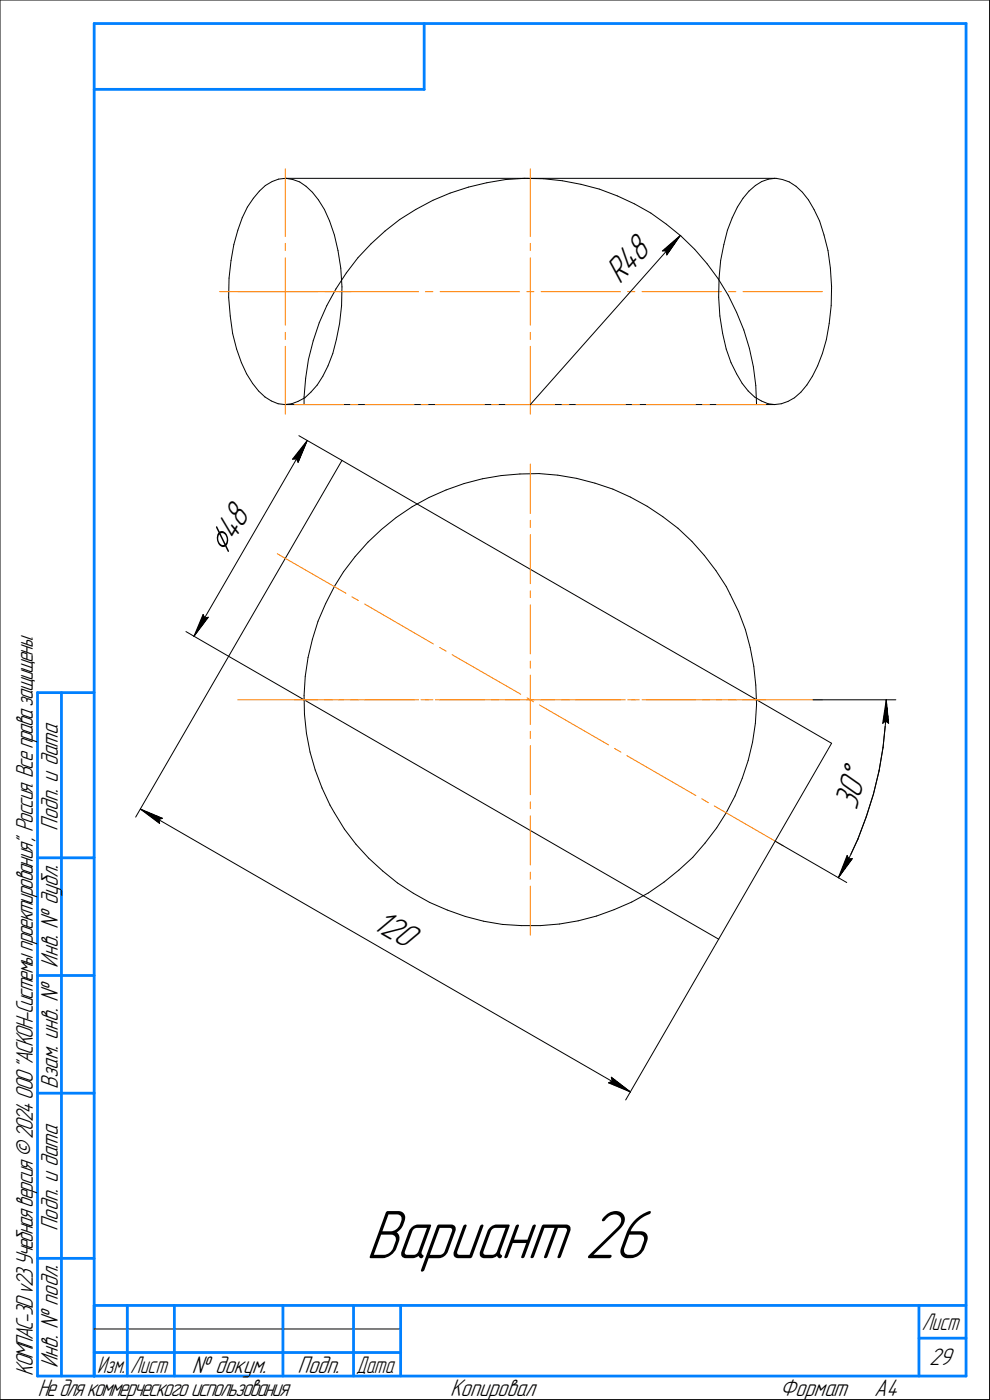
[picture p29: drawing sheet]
<svg xmlns="http://www.w3.org/2000/svg" width="210mm" height="297mm" viewBox="0 0 210 297" stroke-linecap="round" stroke-linejoin="round" font-family="sans-serif">
<defs><g id="words">
<text font-size="15.6" x="77.6" y="267">Вариант 26</text>
<text font-size="8.5" x="48" y="118" transform="rotate(-60 48 118)">⌀48</text>
<g font-size="7.8">
<text x="131.6" y="60.5" transform="rotate(-48 131.6 60.5)">R48</text>
<text x="181.7" y="172.2" transform="rotate(-75 181.7 172.2)">30°</text>
<text x="78.6" y="196.9" transform="rotate(30 78.6 196.9)">120</text>
</g>
<g font-size="5.4">
<text x="12.3" y="176.2" transform="rotate(-90 12.3 176.2)">Подп. и дата</text>
<text x="12.3" y="205.3" transform="rotate(-90 12.3 205.3)">Инв. № дубл.</text>
<text x="12.3" y="231.1" transform="rotate(-90 12.3 231.1)">Взам. инв. №</text>
<text x="12.3" y="261.2" transform="rotate(-90 12.3 261.2)">Подп. и дата</text>
<text x="7" y="292" transform="rotate(-90 7 292)">КОМПАС-3Dv23Учебнаяверсия©2024ООО&quot;АСКОН-Системыпроектирования&quot;, Россия. Всеправазащищены.</text>
<text x="12.3" y="290.3" transform="rotate(-90 12.3 290.3)">Инв. № подл.</text>
<text x="40.7" y="291.3">№ докум.</text>
<text x="63.1" y="291.3">Подп.</text>
<text x="197.1" y="289.8">29</text>
<text x="8" y="296.3">Недлякоммерческогоиспользования</text>
<text x="95.5" y="296.3">Копировал</text>
<text x="165.5" y="296.3">Формат</text>
<text x="185.5" y="296.3">A4</text>
</g>
<g font-size="5.3">
<text x="195.6" y="282.3">Лист</text>
<text x="20.6" y="291.3">Изм.</text>
<text x="27.6" y="291.3">Лист</text>
<text x="75.6" y="291.3">Дата</text>
</g>
</g></defs>
<g fill="none" stroke="#000" stroke-width=".21">
<path d="M0 0v297zM0 0h210zM210 0v297zM56.3 39.4l1.4-.9zM57.7 38.5l1.4-.5zM59.1 38l1.4-.2zM60.5 37.8h103.9zM60.5 37.8h.2zM60.7 37.8l1.4 .3zM62.1 38.1l1.5 .5zM63.6 38.6l1.3 .9zM64.9 39.5l1.4 1.3z"/>
<path d="M99.4 39.7l3.9-.9zM103.3 38.8l4-.7zM107.3 38.1l4-.3zM111.3 37.8l4 .1zM115.3 37.9l4 .5zM119.3 38.4l4 .7zM123.3 39.1l3.9 1zM160.3 39.4l1.3-.9zM161.6 38.5l1.5-.5zM163.1 38l1.3-.2zM164.4 37.8h.3zM164.7 37.8l1.3 .3z"/>
<path d="M166 38.1l1.5 .5zM167.5 38.6l1.4 .9zM168.9 39.5l1.4 1.3zM48.6 59l-.1 4.1zM49 55.3l-.4 3.7zM49.6 51.9l-.6 3.4zM50.5 48.9l-.9 3zM51.4 46.2l-.9 2.7zM52.5 43.9l-1.1 2.3zM53.8 42.1l-1.3 1.8zM55 40.6l1.3-1.2zM55 40.6l-1.2 1.5z"/>
<path d="M66.3 40.8l1.3 1.6zM67.6 42.4l1.2 2zM68.8 44.4l1.1 2.5zM69.9 46.9l1.1 3zM71 49.9l.7 3.3zM71.7 53.2l.6 3.7zM72.3 56.9l.3 4zM73.5 57.9l-2.2 3.4zM75.9 54.7l-2.4 3.2zM78.7 51.7l3-2.7zM78.7 51.7l-2.8 3zM81.7 49l3.1-2.4z"/>
<path d="M84.8 46.6l3.4-2.2zM88.2 44.4l3.7-1.9zM91.9 42.5l3.6-1.5zM95.5 41l3.9-1.3zM127.2 40.1l3.8 1.5zM131 41.6l3.6 1.7zM134.6 43.3l3.5 1.9zM138.1 45.2l3.3 2.4zM140.5 53.3h.8zM140.5 53.3l3.9-3.3zM141.3 53.3l.2 .8zM141.4 47.6l3.1 2.5z"/>
<path d="M144.4 50l-2.9 4.1zM144.4 50l-31.9 35.9zM144.5 50.1l2.9 2.8zM147.4 52.9l2.6 3.1zM150 56l2.4 3.2zM152.4 59.2l2.1 3.5zM152.6 59l-.1 4.1zM152.9 55.3l-.3 3.7zM153.6 51.9l-.7 3.4zM154.3 48.9l-.7 3zM155.4 46.2l-1.1 2.7zM156.5 43.9l-1.1 2.3z"/>
<path d="M157.6 42.1l-1.1 1.8zM158.9 40.6l1.4-1.2zM158.9 40.6l-1.3 1.5zM170.3 40.8l1.2 1.6zM171.5 42.4l1.2 2zM172.7 44.4l1.2 2.5zM173.9 46.9l.9 3zM174.8 49.9l.9 3.3zM175.7 53.2l.5 3.7zM176.2 56.9l.2 4zM48.5 63.1l.4 4zM48.9 67.1l.5 3.7z"/>
<path d="M49.4 70.8l.8 3.3zM50.2 74.1l1 2.9zM51.2 77l1.1 2.3zM52.3 79.3l1.3 2.1zM65.4 76.3l-.5 4zM66.5 72.3l-1.1 4zM67.7 68.5l-1.2 3.8zM68.5 79.8l-1.2 1.9zM69.3 64.9l-1.6 3.6zM69.6 77.6l-1.1 2.2zM70.6 75l-1 2.6zM71.3 61.3l-2 3.6z"/>
<path d="M71.4 72.1l-.8 2.9zM72.1 68.7l-.7 3.4zM72.5 64.9l-.4 3.8zM72.6 60.9l-.1 4zM152.5 63.1l.2 4zM152.7 67.1l.6 3.7zM153.3 70.8l.8 3.3zM154.1 74.1l1 2.9zM154.5 62.7l1.8 3.6zM155.1 77l1.2 2.3zM156.3 66.3l1.5 3.7zM156.3 79.3l1.2 2.1z"/>
<path d="M157.8 70l1.2 3.9zM159 73.9l.9 3.9zM159.9 77.8l.5 4zM172.4 79.8l-1.2 1.9zM173.5 77.6l-1.1 2.2zM174.5 75l-1 2.6zM175.3 72.1l-.8 2.9zM175.9 68.7l-.6 3.4zM176.4 64.9l-.5 3.8zM176.4 60.9v4zM53.6 81.4l1.3 1.6zM54.9 83l1.3 1.2z"/>
<path d="M56.2 84.2l1.4 .9zM57.6 85.1l1.4 .6zM59 85.7l1.5 .2zM60.5 85.9l1.4-.2zM60.5 85.9h103.9zM61.9 85.7l1.3-.5zM62.1 97.5l.8-.1zM62.9 97.4l.3 .7zM63.2 85.2l1.5-.8zM63.4 92.5l9.2 5.2zM64.5 84.2v1.7zM64.7 84.4l1.3-1.2z"/>
<path d="M64.9 80.3l-.4 3.9zM65.2 93.5l-2 4.6zM65.2 93.5l-3.1 4zM65.2 93.5l-24.1 41.5zM67.3 81.7l-1.3 1.5zM72.6 97.7l15.9 9.2zM72.6 97.7l-24.1 41.6zM157.5 81.4l1.2 1.6zM158.7 83l1.4 1.2zM160.1 84.2l1.4 .9zM160.4 81.8l.1 4.1zM161.5 85.1l1.5 .6z"/>
<path d="M163 85.7l1.3 .2zM164.3 85.9l1.5-.2zM165.8 85.7l1.4-.5zM167.2 85.2l1.4-.8zM168.6 84.4l1.3-1.2zM171.2 81.7l-1.3 1.5zM75.4 118.1l-2.5 3.2zM78.1 115.1l2.8-2.7zM78.1 115.1l-2.7 3zM80.9 112.4l3.2-2.6zM84.1 109.8l3.4-2.3zM87.5 107.5l3.5-1.9z"/>
<path d="M88.5 106.9l72 41.6zM91 105.6l3.7-1.6zM94.7 104l3.8-1.4zM98.5 102.6l3.9-1zM102.4 101.6l3.9-.7zM106.3 100.9l4-.3zM110.3 100.6l4.1-.1zM114.4 100.5l4 .3zM118.4 100.8l3.9 .7zM122.3 101.5l3.9 1zM126.2 102.5l3.8 1.3zM130 103.8l3.8 1.7z"/>
<path d="M133.8 105.5l3.5 1.9zM137.3 107.4l3.3 2.2zM140.6 109.6l3.2 2.5zM143.8 112.1l3 2.8zM146.8 114.9l2.6 3zM149.4 117.9l2.5 3.2zM39.5 134l9 5.3zM43.1 130.4l-2 4.6zM43.1 130.4l.3 .7zM43.4 131.1l.8-.1zM44.2 131l-3.1 4zM48.5 139.3l16 9.2z"/>
<path d="M48.5 139.3l-19.7 34.1zM65.4 139.5l-.6 4zM66.3 135.6l-.9 3.9zM67.5 131.8l-1.2 3.8zM69.1 128.1l-1.6 3.7zM71 124.5l-1.9 3.6zM72.9 121.3l-1.9 3.2zM151.9 121.1l2.2 3.4zM154.1 124.5l.8 1.7zM154.9 126.2l1.8 3.6zM156.7 129.8l1.5 3.8zM158.2 133.6l1 3.8z"/>
<path d="M159.2 137.4l.7 4zM64.5 148.5l72 41.6zM64.5 147.6l.1 4zM64.6 151.6l.4 4zM64.8 143.5l-.3 4.1zM65 155.6l.8 4zM65.8 159.6l1.1 3.8zM159.7 157.5l-1 3.9zM159.9 141.4l.5 4zM160.3 153.5l-.6 4zM160.4 145.4l.1 4zM160.5 148.5l15.9 9.2z"/>
<path d="M160.5 149.4l-.2 4.1zM172.5 148.5h17.6zM176.4 157.7l-23.9 41.6zM187.3 153.5l.6-.5zM187.4 158.6l-.9 5zM187.9 153.6l-.5 5zM187.9 153l.7 .5zM188 148.5l-.1 5.1zM188 148.5l.6 5zM188 148.5l-.7 5zM29.8 171.7l4.7 2zM29.8 171.7l4.1 3.1z"/>
<path d="M29.8 171.7l104 60zM33.7 173.9l.8-.2zM33.7 173.9l.2 .9zM66.9 163.4l1.4 3.8zM68.3 167.2l1.7 3.7zM70 170.9l1 1.6zM71 172.5l2.1 3.4zM73.1 175.9l2.4 3.3zM75.5 179.2l2.7 2.9zM149.6 178.9l-2.6 3zM152.1 175.7l-2.5 3.2zM154.1 172.5l-2 3.2z"/>
<path d="M156 168.9l-1.9 3.6zM157.5 165.2l-1.5 3.7zM158.7 161.4l-1.2 3.8zM164.4 178.5l15.3 8.8zM182 178.1l-2.1 4.5zM183.8 173.3l-1.8 4.8zM185.3 168.5l-1.5 4.8zM186.5 163.6l-1.2 4.9zM78.2 182.1l3 2.7zM81.2 184.8l3.1 2.6zM84.3 187.4l3.4 2.2zM87.7 189.6l3.5 1.9z"/>
<path d="M91.2 191.5l3.7 1.6zM94.9 193.1l3.8 1.4zM98.7 194.5l3.9 1zM102.6 195.5l4 .7zM106.6 196.2l4.1 .2zM110.7 196.4h3.9zM114.6 196.4l4.1-.3zM118.7 196.1l4-.7zM122.7 195.4l3.9-1zM126.6 194.4l3.7-1.4zM130.3 193l3.7-1.6zM134 191.4l3.6-1.9z"/>
<path d="M136.5 190.1l16 9.2zM137.6 189.5l3.3-2.3zM140.9 187.2l3.1-2.5zM144 184.7l3-2.8zM152.5 199.3l-19.7 34.1zM179.7 181.5l-1.8 4.8zM179.7 181.5l.4 .8zM179.9 182.6l-2 3.7zM180.1 182.3l.7-.1zM180.8 182.2l-2.9 4.1zM129.1 229.8l4.7 1.9zM129.1 229.8l.8-.4z"/>
<path d="M129.7 228.6l.2 .8zM129.7 228.6l4.1 3.1zM0 297h210zM20 282h65z"/>
</g>
<g fill="none" stroke="#ff8000" stroke-width=".21">
<path d="M60.5 35.8v14.4zM112.5 35.8v14.4zM60.5 51.6v1.6zM60.5 54.7v7.2zM112.5 51.6v1.6zM112.5 54.7v7.2zM46.6 61.9h13.9zM50.5 61.9h16.9zM60.5 73.5v14.4zM60.5 70.5v1.6zM60.5 61.9v7.1zM60.5 61.9h14z"/>
<path d="M68.8 61.9h1.6zM72 61.9h16.8zM90.3 61.9h1.6zM93.4 61.9h16.8zM111.8 61.9h1.5zM112.5 73.5v14.4zM112.5 70.5v1.6zM112.5 61.9v7.1zM114.8 61.9h16.9zM133.2 61.9h1.5zM136.2 61.9h16.9zM154.6 61.9h1.5z"/>
<path d="M157.6 61.9h16.9zM62.5 85.9h10.4zM74.4 85.9h1.5zM77.5 85.9h10.4zM89.3 85.9h1.5zM92.4 85.9h10.4zM104.3 85.9h1.4zM107.3 85.9h5.2zM112.5 98.5v10.5zM112.5 85.9h5.2zM119.2 85.9h1.5zM122.2 85.9h10.5z"/>
<path d="M134.1 85.9h1.5zM137.2 85.9h10.4zM149.1 85.9h1.4zM152.1 85.9h10.4zM58.8 117.5l14.6 8.4zM112.5 110.4v1.5zM112.5 113.5v10.4zM74.7 126.7l1.3 .7zM77.4 128.2l14.5 8.5zM93.3 137.4l1.4 .8zM95.9 138.9l14.6 8.4zM112.5 125.4v1.4z"/>
<path d="M112.5 128.4v10.4zM50.5 148.5h16.9zM62.5 148.5h10.4zM68.8 148.5h1.6zM72 148.5h16.8zM74.4 148.5h1.5zM77.5 148.5h10.4zM89.3 148.5h1.5zM90.3 148.5h1.6zM92.4 148.5h10.4zM93.4 148.5h16.8zM104.3 148.5h1.4z"/>
<path d="M107.3 148.5h5.2zM111.8 148.5h1.5zM111.8 148.1l1.4 .8zM112.5 158.2v10.5zM112.5 155.2v1.5zM112.5 148.5v5.3zM112.5 140.3v1.5zM112.5 143.3v5.2zM112.5 148.5h5.2zM114.5 149.6l14.6 8.5zM114.8 148.5h16.9zM119.2 148.5h1.5z"/>
<path d="M122.2 148.5h10.5zM130.4 158.8l1.3 .8zM133.2 148.5h1.5zM134.1 148.5h1.5zM136.2 148.5h16.9zM137.2 148.5h10.4zM149.1 148.5h1.4zM152.1 148.5h10.4zM154.6 148.5h1.5zM157.6 148.5h16.9zM112.5 173.1v10.5zM112.5 170.2v1.4z"/>
<path d="M133 160.4l14.7 8.4zM148.9 169.5l1.4 .8zM151.6 171l14.6 8.5zM112.5 188v10.5zM112.5 185.1v1.5z"/>
</g>
<g fill="#fff" stroke="#fff" stroke-width=".21">
<path d="M48.9 105.2h.2zM48.9 105.2h.4zM48.9 105.3h.5zM48.8 105.4h.7zM48.8 105.5h.9zM48.7 105.6h1.2zM48.6 105.7h1.4zM48.6 105.7h1.5zM48.5 105.8h1.8zM48.5 105.9h2zM48.4 106h2.1zM48.4 106.1h2.3zM48.3 106.2h2.6zM48.3 106.3h2.8zM48.3 106.3h2.8zM48.2 106.4h3.1zM48.2 106.5h3.3zM48.1 106.6h3.5zM48 106.7h3.7zM48 106.8h3.9zM47.9 106.8h4.2zM47.9 106.9h4.3zM47.8 107h4.5zM47.8 107.1h4.7zM47.8 107.2h4.9zM47.7 107.3h5zM47.7 107.4h5.2zM47.6 107.4h5.5zM47.6 107.5h5.6zM47.5 107.6h5.8zM47.5 107.7h6zM47.4 107.8h6.3zM47.3 107.9h6.5zM47.3 107.9h6.6zM47.2 108h6.9zM47.2 108.1h7zM47.2 108.2h7.2zM47.1 108.3h7.4zM47.1 108.4h7.6zM47 108.5h7.8zM47 108.5h7.9zM46.9 108.6h8.2zM46.9 108.7h8.3zM46.8 108.8h8.4zM46.7 108.9h8.4zM46.7 109h8.4zM46.7 109.1h8.3zM46.7 109.1h8.3zM46.6 109.2h8.3zM46.6 109.3h8.3zM46.5 109.4h8.4zM46.4 109.5h8.4zM46.4 109.6h8.4zM46.3 109.6h8.4zM46.3 109.7h8.4zM46.2 109.8h8.4zM46.1 109.9h8.4zM46.1 110h8.4zM46.1 110.1h8.3zM46.1 110.2h8.3zM46 110.2h8.4zM46 110.3h8.3zM45.9 110.4h8.4zM45.8 110.5h8.4zM45.8 110.6h8.4zM45.7 110.7h8.4zM45.7 110.7h8.4zM45.6 110.8h8.4zM45.6 110.9h8.3zM45.6 111h8.3zM45.5 111.1h8.3zM45.5 111.2h8.3zM45.4 111.3h8.4zM45.4 111.3h8.4zM45.3 111.4h8.4zM45.2 111.5h8.4zM45.2 111.6h8.4zM45.1 111.7h8.4zM45.1 111.8h8.4zM45 111.8h8.4zM45 111.9h8.3zM45 112h8.3zM44.9 112.1h8.4zM44.9 112.2h8.4zM44.8 112.3h8.4zM44.8 112.4h8.4zM44.7 112.4h8.4zM44.6 112.5h8.4zM44.6 112.6h8.4zM44.5 112.7h8.4zM44.5 112.8h8.4zM44.4 112.9h8.4zM44.4 112.9h8.4zM44.4 113h8.3zM44.3 113.1h8.4zM44.3 113.2h8.4zM44.2 113.3h8.4zM44.2 113.4h8.4zM44.1 113.5h8.4zM44.1 113.5h8.3zM44 113.6h8.4zM43.9 113.7h8.4zM43.9 113.8h8.4zM43.9 113.9h8.3zM43.9 114h8.3zM43.8 114h8.4zM43.7 114.1h8.4zM43.7 114.2h8.4zM43.6 114.3h8.4zM43.6 114.4h8.4zM43.5 114.5h8.4zM43.5 114.6h8.3zM43.4 114.6h8.4zM43.3 114.7h8.4zM43.3 114.8h8.4zM43.3 114.9h8.3zM43.3 115h8.3zM43.2 115.1h8.4zM43.1 115.1h8.4zM43.3 115.2h8.2zM43.4 115.3h8zM43.6 115.4h7.8zM43.7 115.5h7.6zM43.9 115.6h7.4zM44 115.7h7.2zM44.2 115.7h6.9zM44.3 115.8h6.8zM44.4 115.9h6.7zM44.6 116h6.5zM44.7 116.1h6.3zM44.9 116.2h6zM45 116.2h5.9zM45.2 116.3h5.6zM45.3 116.4h5.5zM45.5 116.5h5.2zM45.6 116.6h5.1zM45.7 116.7h4.9zM45.9 116.8h4.6zM46.1 116.8h4.4zM46.2 116.9h4.3zM46.3 117h4.2zM46.5 117.1h3.9zM46.7 117.2h3.7zM46.8 117.3h3.5zM46.9 117.3h3.3zM47.1 117.4h3.1zM47.2 117.5h2.9zM47.3 117.6h2.8zM47.5 117.7h2.5zM47.7 117.8h2.3zM47.8 117.9h2.2zM47.9 117.9h2zM48.1 118h1.8zM48.3 118.1h1.5zM48.3 118.2h1.5zM48.5 118.3h1.2zM48.7 118.4h.9zM48.9 118.4h.7zM48.9 118.5h.6zM49.1 118.6h.4zM49.3 118.7h.1z"/>
<path d="M65 93.6h.2zM64.9 93.7h.3zM64.8 93.8h.4zM64.7 93.9h.5zM64.5 94h.7zM64.4 94.1h.8zM64.3 94.1h.8zM64.2 94.2h.9zM64.1 94.3h1zM64 94.4h1.1zM63.8 94.5h1.3zM63.8 94.6h1.3zM63.6 94.7h1.5zM63.6 94.7h1.4zM63.5 94.8h1.5zM63.4 94.9h1.6zM63.3 95h1.7zM63.3 95.1h1.7zM63.2 95.2h1.8zM63.2 95.2h1.8zM63.1 95.3h1.8zM63.1 95.4h1.8zM63 95.5h1.9zM62.9 95.6h2zM62.8 95.7h2.1zM62.7 95.8h2.1zM62.7 95.8h2.1zM62.7 95.9h2.1zM62.6 96h2.1zM62.5 96.1h2.2zM62.5 96.2h2.1zM62.4 96.3h2.2zM62.3 96.4h2.3zM62.2 96.4h2.3zM62.2 96.5h2.3zM62.1 96.6h2.3zM62.1 96.7h2.3zM62 96.8h2.3zM61.9 96.9h2.4zM61.9 96.9h2.4zM61.8 97h2.5zM61.7 97.1h2.6zM61.6 97.2h2.6zM61.6 97.3h2.6zM61.6 97.4h2.6zM61.5 97.5h2.6zM61.4 97.5h2.7zM61.3 97.6h2.7zM61.5 97.7h2.5zM61.6 97.8h2.3zM61.8 97.9h2.1zM62 98h1.9zM62.1 98h1.7zM62.3 98.1h1.5zM62.4 98.2h1.4zM62.6 98.3h1.2zM62.7 98.4h1.1zM62.9 98.5h.8zM63.1 98.6h.6zM63.2 98.6h.4zM63.4 98.7h.2z"/>
<path d="M42.8 129.7h.2zM42.8 129.8h.4zM42.8 129.9h.5zM42.8 130h.7zM42.7 130h1zM42.7 130.1h1.2zM42.7 130.2h1.2zM42.6 130.3h1.5zM42.6 130.4h1.6zM42.5 130.5h1.9zM42.5 130.6h1.9zM42.5 130.6h2.1zM42.4 130.7h2.3zM42.4 130.8h2.5zM42.3 130.9h2.7zM42.3 131h2.7zM42.2 131.1h2.7zM42.2 131.1h2.6zM42.2 131.2h2.5zM42.2 131.3h2.5zM42.2 131.4h2.4zM42.1 131.5h2.4zM42.1 131.6h2.3zM42.1 131.7h2.3zM42 131.7h2.4zM42 131.8h2.3zM41.9 131.9h2.3zM41.9 132h2.2zM41.8 132.1h2.3zM41.8 132.2h2.2zM41.8 132.2h2.1zM41.7 132.3h2.2zM41.7 132.4h2.2zM41.7 132.5h2.1zM41.7 132.6h2zM41.7 132.7h1.9zM41.6 132.8h2zM41.6 132.8h1.9zM41.5 132.9h1.9zM41.5 133h1.8zM41.4 133.1h1.9zM41.4 133.2h1.9zM41.4 133.3h1.8zM41.4 133.3h1.7zM41.4 133.4h1.6zM41.4 133.5h1.6zM41.4 133.6h1.5zM41.4 133.7h1.4zM41.3 133.8h1.5zM41.3 133.9h1.4zM41.3 133.9h1.3zM41.3 134h1.2zM41.3 134.1h1.1zM41.3 134.2h.9zM41.3 134.3h.9zM41.3 134.4h.8zM41.2 134.5h.7zM41.2 134.5h.6zM41.2 134.6h.5zM41.2 134.7h.5zM41.2 134.8h.3zM41.2 134.9h.2z"/>
<path d="M144.2 50h.2zM144 50.1h.4zM143.8 50.2h.5zM143.7 50.3h.6zM143.5 50.4h.8zM143.3 50.5h.9zM143.2 50.5h1zM143 50.6h1.1zM142.8 50.7h1.3zM142.6 50.8h1.5zM142.5 50.9h1.5zM142.4 51h1.6zM142.3 51.1h1.7zM142.2 51.1h1.7zM142.2 51.2h1.7zM142.1 51.3h1.7zM142 51.4h1.8zM141.8 51.5h2zM141.7 51.6h2.1zM141.6 51.6h2.2zM141.6 51.7h2.1zM141.5 51.8h2.2zM141.4 51.9h2.2zM141.3 52h2.3zM141.1 52.1h2.4zM141.1 52.2h2.3zM141 52.2h2.4zM140.9 52.3h2.4zM140.8 52.4h2.5zM140.7 52.5h2.6zM140.6 52.6h2.6zM140.5 52.7h2.6zM140.4 52.7h2.7zM140.3 52.8h2.7zM140.2 52.9h2.7zM140.1 53h2.8zM140 53.1h2.8zM140 53.2h2.7zM139.8 53.3h2.9zM140 53.3h2.7zM140 53.4h2.7zM140.1 53.5h2.5zM140.2 53.6h2.3zM140.4 53.7h2.1zM140.5 53.8h1.9zM140.5 53.8h1.8zM140.6 53.9h1.7zM140.7 54h1.5zM140.9 54.1h1.3zM141 54.2h1.2zM141.1 54.3h1zM141.1 54.4h.9zM141.2 54.4h.8zM141.3 54.5h.6zM141.4 54.6h.4zM141.5 54.7h.3zM141.6 54.8h.1z"/>
<path d="M135 48.3h.1zM134.9 48.4h.3zM134.8 48.5h.5zM134.7 48.6h.7zM134.6 48.7h.9zM134.5 48.8h1.1zM134.5 48.9h1.1zM134.4 48.9h1.3zM134.3 49h1.6zM134.3 49.1h1.7zM134.2 49.2h1.9zM134.1 49.3h2zM134 49.4h2.2zM133.9 49.4h2.4zM133.9 49.5h2.5zM133.8 49.6h2.7zM133.7 49.7h3zM133.6 49.8h3.1zM133.6 49.9h3.2zM133.5 50h3.4zM133.4 50h3.6zM133.3 50.1h3.8zM133.3 50.2h3.9zM133.2 50.3h4zM133.1 50.4h4.3zM133 50.5h4.5zM132.9 50.5h4.7zM132.9 50.6h4.8zM132.8 50.7h5zM132.8 50.8h5zM132.7 50.9h5.2zM132.6 51h5.4zM132.5 51.1h5.7zM132.4 51.1h5.9zM132.3 51.2h6zM132.2 51.3h6.2zM132.2 51.4h6.3zM132.2 51.5h6.4zM132.1 51.6h6.6zM132 51.6h6.8zM131.9 51.7h7zM131.8 51.8h7.2zM131.7 51.9h7.4zM131.7 52h7.5zM131.6 52.1h7.7zM131.6 52.2h7.8zM131.5 52.2h7.9zM131.4 52.3h8.1zM131.3 52.4h8.4zM131.2 52.5h8.6zM131.1 52.6h8.8zM131.1 52.7h8.9zM131 52.7h9zM130.9 52.8h9.2zM130.9 52.9h9.3zM130.8 53h9.5zM130.7 53.1h9.6zM130.6 53.2h9.6zM130.6 53.3h9.5zM130.5 53.3h9.5zM130.4 53.4h9.6zM130.3 53.5h9.6zM130.2 53.6h9.6zM130.2 53.7h9.5zM130.1 53.8h9.5zM130 53.8h9.6zM130 53.9h9.5zM129.9 54h9.5zM129.8 54.1h9.6zM129.7 54.2h9.6zM129.6 54.3h9.6zM129.5 54.4h9.6zM129.5 54.4h9.5zM129.5 54.5h9.4zM129.4 54.6h9.5zM129.3 54.7h9.6zM129.2 54.8h9.6zM129.1 54.9h9.6zM129 54.9h9.6zM128.9 55h9.6zM128.9 55.1h9.5zM128.9 55.2h9.4zM128.8 55.3h9.5zM128.7 55.4h9.6zM128.6 55.5h9.6zM128.5 55.5h9.6zM128.4 55.6h9.6zM128.4 55.7h9.5zM128.3 55.8h9.5zM128.2 55.9h9.6zM128.2 56h9.5zM128.1 56h9.5zM128 56.1h9.6zM127.9 56.2h9.6zM127.8 56.3h9.6zM127.8 56.4h9.5zM127.7 56.5h9.5zM127.6 56.6h9.6zM127.5 56.6h9.6zM127.4 56.7h9.6zM127.6 56.8h9.3zM127.7 56.9h9.2zM127.8 57h9zM127.8 57.1h8.9zM127.9 57.1h8.8zM128 57.2h8.6zM128.1 57.3h8.4zM128.2 57.4h8.2zM128.4 57.5h7.9zM128.4 57.6h7.8zM128.5 57.7h7.7zM128.6 57.7h7.5zM128.7 57.8h7.4zM128.8 57.9h7.2zM128.9 58h7zM128.9 58.1h6.9zM129.1 58.2h6.6zM129.2 58.3h6.4zM129.3 58.3h6.3zM129.4 58.4h6.2zM129.5 58.5h6zM129.5 58.6h5.9zM129.6 58.7h5.7zM129.7 58.8h5.5zM129.9 58.8h5.2zM130 58.9h5zM130 59h5zM130.1 59.1h4.8zM130.2 59.2h4.7zM130.3 59.3h4.5zM130.4 59.4h4.3zM130.5 59.4h4.1zM130.6 59.5h3.9zM130.7 59.6h3.8zM130.8 59.7h3.6zM130.9 59.8h3.4zM131 59.9h3.2zM131.1 59.9h3.1zM131.1 60h3zM131.2 60.1h2.8zM131.4 60.2h2.5zM131.5 60.3h2.4zM131.6 60.4h2.2zM131.7 60.5h2zM131.7 60.5h1.9zM131.8 60.6h1.7zM131.9 60.7h1.6zM132 60.8h1.4zM132.2 60.9h1.1zM132.2 61h1.1zM132.3 61h.9zM132.4 61.1h.7zM132.5 61.2h.5zM132.6 61.3h.3zM132.7 61.4h.1z"/>
<path d="M77.6 255.8h62.7zM77.6 255.9h62.7zM77.6 255.9h62.7zM77.6 256h62.7zM77.6 256.1h62.7zM77.6 256.2h62.7zM77.6 256.3h62.7zM77.6 256.4h62.7zM77.6 256.5h62.7zM77.6 256.5h62.7zM77.6 256.6h62.7zM77.6 256.7h62.7zM77.6 256.8h62.7zM77.6 256.9h62.7zM77.6 257h62.7zM77.6 257h62.7zM77.6 257.1h62.7zM77.6 257.2h62.7zM77.6 257.3h62.7zM77.6 257.4h62.7zM77.6 257.5h62.7zM77.6 257.6h62.7zM77.6 257.6h62.7zM77.6 257.7h62.7zM77.6 257.8h62.7zM77.6 257.9h62.7zM77.6 258h62.7zM77.6 258.1h62.7zM77.6 258.1h62.7zM77.6 258.2h62.7zM77.6 258.3h62.7zM77.6 258.4h62.7zM77.6 258.5h62.7zM77.6 258.6h62.7zM77.6 258.7h62.7zM77.6 258.7h62.7zM77.6 258.8h62.7zM77.6 258.9h62.7zM77.6 259h62.7zM77.6 259.1h62.7zM77.6 259.2h62.7zM77.6 259.2h62.7zM77.6 259.3h62.7zM77.6 259.4h62.7zM77.6 259.5h62.7zM77.6 259.6h62.7zM77.6 259.7h62.7zM77.6 259.8h62.7zM77.6 259.8h62.7zM77.6 259.9h62.7zM77.6 260h62.7zM77.6 260.1h62.7zM77.6 260.2h62.7zM77.6 260.3h62.7zM77.6 260.3h62.7zM77.6 260.4h62.7zM77.6 260.5h62.7zM77.6 260.6h62.7zM77.6 260.7h62.7zM77.6 260.8h62.7zM77.6 260.9h62.7zM77.6 260.9h62.7zM77.6 261h62.7zM77.6 261.1h62.7zM77.6 261.2h62.7zM77.6 261.3h62.7zM77.6 261.4h62.7zM77.6 261.5h62.7zM77.6 261.5h62.7zM77.6 261.6h62.7zM77.6 261.7h62.7zM77.6 261.8h62.7zM77.6 261.9h62.7zM77.6 262h62.7zM77.6 262h62.7zM77.6 262.1h62.7zM77.6 262.2h62.7zM77.6 262.3h62.7zM77.6 262.4h62.7zM77.6 262.5h62.7zM77.6 262.6h62.7zM77.6 262.6h62.7zM77.6 262.7h62.7zM77.6 262.8h62.7zM77.6 262.9h62.7zM77.6 263h62.7zM77.6 263.1h62.7zM77.6 263.1h62.7zM77.6 263.2h62.7zM77.6 263.3h62.7zM77.6 263.4h62.7zM77.6 263.5h62.7zM77.6 263.6h62.7zM77.6 263.7h62.7zM77.6 263.7h62.7zM77.6 263.8h62.7zM77.6 263.9h62.7zM77.6 264h62.7zM77.6 264.1h62.7zM77.6 264.2h62.7zM77.6 264.2h62.7zM77.6 264.3h62.7zM77.6 264.4h62.7zM77.6 264.5h62.7zM77.6 264.6h62.7zM77.6 264.7h62.7zM77.6 264.8h62.7zM77.6 264.8h62.7zM77.6 264.9h62.7zM77.6 265h62.7zM77.6 265.1h62.7zM77.6 265.2h62.7zM77.6 265.3h62.7zM77.6 265.3h62.7zM77.6 265.4h62.7zM77.6 265.5h62.7zM77.6 265.6h62.7zM77.6 265.7h62.7zM77.6 265.8h62.7zM77.6 265.9h62.7zM77.6 265.9h62.7zM77.6 266h62.7zM77.6 266.1h62.7zM77.6 266.2h62.7zM77.6 266.3h62.7zM77.6 266.4h62.7zM77.6 266.4h62.7zM77.6 266.5h62.7zM77.6 266.6h62.7zM77.6 266.7h62.7zM77.6 266.8h62.7zM77.6 266.9h62.7zM77.6 267h62.7zM77.6 267h62.7zM77.6 267.1h62.7zM77.6 267.2h62.7zM77.6 267.3h62.7zM77.6 267.4h62.7zM77.6 267.5h62.7zM77.6 267.5h62.7zM77.6 267.6h62.7zM77.6 267.7h62.7zM77.6 267.8h62.7zM77.6 267.9h62.7zM77.6 268h62.7zM77.6 268.1h62.7zM77.6 268.1h62.7zM77.6 268.2h62.7zM77.6 268.3h62.7zM77.6 268.4h62.7zM77.6 268.5h62.7zM77.6 268.6h62.7zM77.6 268.6h62.7zM77.6 268.7h62.7zM77.6 268.8h62.7zM77.6 268.9h62.7zM77.6 269h62.7zM77.6 269.1h62.7zM77.6 269.2h62.7zM77.6 269.2h62.7zM77.6 269.3h62.7zM77.6 269.4h62.7zM77.6 269.5h62.7zM77.6 269.6h62.7zM77.6 269.7h62.7zM77.6 269.7h62.7zM77.6 269.8h62.7zM77.6 269.9h62.7zM77.6 270h62.7z"/>
<path d="M178.8 161.2h.4zM178.8 161.3h.7zM178.8 161.4h1zM178.7 161.5h1.4zM178.7 161.5h1.7zM178.7 161.6h2.1zM178.7 161.7h2.4zM178.6 161.8h2.8zM178.6 161.9h3.1zM178.6 162h3.4zM178.6 162.1h3.7zM178.6 162.1h4zM178.6 162.2h4.4zM178.6 162.3h4.7zM178.5 162.4h5.1zM178.5 162.5h5.4zM178.5 162.6h5.7zM178.5 162.6h6.1zM178.4 162.7h6.4zM178.4 162.8h6.8zM178.4 162.9h7.1zM178.3 163h7.5zM178.3 163.1h7.5zM178.3 163.2h7.5zM178.3 163.2h7.5zM178.2 163.3h7.5zM178.2 163.4h7.5zM178.2 163.5h7.5zM178.2 163.6h7.5zM178.1 163.7h7.5zM178.1 163.7h7.5zM178.1 163.8h7.5zM178.1 163.9h7.5zM178.1 164h7.4zM178.1 164.1h7.4zM178.1 164.2h7.4zM178 164.3h7.5zM178 164.3h7.4zM178 164.4h7.4zM178 164.5h7.4zM177.9 164.6h7.4zM177.9 164.7h7.4zM177.9 164.8h7.4zM177.8 164.8h7.5zM177.8 164.9h7.5zM177.8 165h7.5zM177.8 165.1h7.5zM177.7 165.2h7.6zM177.7 165.3h7.5zM177.7 165.4h7.5zM177.7 165.4h7.5zM177.6 165.5h7.6zM177.6 165.6h7.5zM177.6 165.7h7.5zM177.5 165.8h7.6zM177.5 165.9h7.5zM177.5 165.9h7.5zM177.5 166h7.5zM177.5 166.1h7.5zM177.5 166.2h7.4zM177.5 166.3h7.4zM177.4 166.4h7.5zM177.4 166.5h7.5zM177.4 166.5h7.4zM177.4 166.6h7.4zM177.3 166.7h7.5zM177.3 166.8h7.5zM177.3 166.9h7.4zM177.3 167h7.4zM177.2 167h7.5zM177.2 167.1h7.5zM177.2 167.2h7.5zM177.1 167.3h7.6zM177.1 167.4h7.6zM177.1 167.5h7.5zM177.1 167.6h7.5zM177 167.6h7.6zM177 167.7h7.6zM177 167.8h7.5zM177 167.9h7.5zM177 168h7.5zM177 168.1h7.5zM177 168.1h7.4zM176.9 168.2h7.5zM176.9 168.3h7.5zM176.9 168.4h7.5zM176.9 168.5h7.4zM176.8 168.6h7.5zM176.8 168.7h7.5zM176.8 168.7h7.4zM176.8 168.8h7.4zM176.7 168.9h7.5zM176.7 169h7.5zM176.7 169.1h7.4zM176.6 169.2h7.5zM176.6 169.2h7.5zM176.6 169.3h7.5zM176.6 169.4h7.5zM176.5 169.5h7.6zM176.5 169.6h7.6zM176.5 169.7h7.6zM176.5 169.8h7.5zM176.4 169.8h7.6zM176.4 169.9h7.6zM176.4 170h7.5zM176.4 170.1h7.5zM176.4 170.2h7.5zM176.4 170.3h7.5zM176.4 170.3h7.4zM176.3 170.4h7.5zM176.3 170.5h7.5zM176.3 170.6h7.5zM176.2 170.7h7.5zM176.5 170.8h7.2zM176.9 170.9h6.8zM177.2 170.9h6.5zM177.5 171h6.1zM177.8 171.1h5.8zM178.1 171.2h5.5zM178.5 171.3h5.1zM178.8 171.4h4.8zM179.1 171.4h4.5zM179.4 171.5h4.2zM179.7 171.6h3.8zM180.1 171.7h3.4zM180.4 171.8h3.1zM180.7 171.9h2.8zM181 172h2.4zM181.4 172h2zM181.7 172.1h1.7zM181.9 172.2h1.5zM182.3 172.3h1zM182.6 172.4h.7zM183 172.5h.3z"/>
<path d="M188 148.8h.2zM188 148.8h.2zM187.9 148.9h.3zM187.9 149h.4zM187.8 149.1h.5zM187.8 149.2h.6zM187.8 149.3h.6zM187.7 149.4h.7zM187.7 149.4h.8zM187.6 149.5h.9zM187.6 149.6h.9zM187.5 149.7h1.1zM187.5 149.8h1.1zM187.5 149.9h1.1zM187.5 149.9h1.1zM187.5 150h1.1zM187.4 150.1h1.3zM187.4 150.2h1.3zM187.3 150.3h1.4zM187.3 150.4h1.5zM187.3 150.5h1.5zM187.3 150.5h1.5zM187.3 150.6h1.5zM187.3 150.7h1.5zM187.3 150.8h1.5zM187.2 150.9h1.6zM187.2 151h1.6zM187.2 151h1.7zM187.2 151.1h1.7zM187.2 151.2h1.7zM187.2 151.3h1.7zM187.1 151.4h1.8zM187.1 151.5h1.8zM187.1 151.6h1.8zM187.1 151.6h1.8zM187.1 151.7h1.8zM187.1 151.8h1.9zM187 151.9h2zM187 152h2zM187 152.1h2zM187 152.1h2zM187 152.2h2zM187 152.3h2zM186.9 152.4h2.1zM186.9 152.5h2.1zM186.9 152.6h2.2zM186.9 152.7h2.2zM186.9 152.7h2.2zM186.9 152.8h2.2zM186.9 152.9h2.2zM186.9 153h2.2zM186.9 153.1h2.2zM186.9 153.2h2.2zM186.9 153.2h2.2zM186.9 153.3h2.2zM186.8 153.4h2.3zM186.8 153.5h2.3zM186.8 153.6h2.3zM186.8 153.7h2.3zM186.8 153.8h2.3zM186.8 153.8h2.3zM186.7 153.9h2.4z"/>
<path d="M179.5 180.9h.2zM179.5 181h.3zM179.4 181.1h.6zM179.4 181.2h.7zM179.4 181.3h.9zM179.3 181.4h1.1zM179.3 181.4h1.2zM179.2 181.5h1.5zM179.2 181.6h1.6zM179.2 181.7h1.8zM179.2 181.8h2zM179.2 181.9h2.2zM179.1 181.9h2.4zM179.1 182h2.5zM179.1 182.1h2.5zM179 182.2h2.5zM179 182.3h2.4zM178.9 182.4h2.5zM178.9 182.5h2.5zM178.9 182.5h2.4zM178.8 182.6h2.4zM178.8 182.7h2.4zM178.8 182.8h2.3zM178.7 182.9h2.3zM178.7 183h2.3zM178.6 183h2.3zM178.6 183.1h2.2zM178.6 183.2h2.2zM178.6 183.3h2.2zM178.6 183.4h2.1zM178.5 183.5h2.1zM178.5 183.6h2zM178.5 183.6h2zM178.4 183.7h2zM178.4 183.8h1.9zM178.3 183.9h2zM178.3 184h2zM178.3 184.1h1.9zM178.2 184.1h1.9zM178.2 184.2h1.9zM178.1 184.3h1.9zM178.1 184.4h1.8zM178.1 184.5h1.8zM178.1 184.6h1.7zM178.1 184.7h1.6zM178.1 184.7h1.6zM178.1 184.8h1.6zM178.1 184.9h1.5zM178.1 185h1.4zM178.1 185.1h1.3zM178.1 185.2h1.2zM178.1 185.3h1.1zM178.1 185.3h1.1zM178.1 185.4h.9zM178.1 185.5h.8zM178.1 185.6h.7zM178 185.7h.6zM178 185.8h.6zM178 185.8h.5zM178 185.9h.4zM178 186h.2zM178 186.1h.1z"/>
<path d="M81.4 192.2h.1zM81.3 192.3h.4zM81.3 192.4h.6zM81.2 192.4h.8zM81.2 192.5h.9zM81.1 192.6h1.2zM81 192.7h1.5zM81 192.8h1.6zM80.9 192.9h1.8zM80.9 193h2zM80.9 193h2.2zM80.9 193.1h2.3zM80.8 193.2h2.5zM80.7 193.3h2.8zM80.7 193.4h3zM80.6 193.5h3.2zM80.6 193.5h3.4zM80.5 193.6h3.6zM80.5 193.7h3.7zM80.4 193.8h4zM80.3 193.9h4.3zM80.3 194h4.4zM80.3 194.1h4.5zM80.3 194.1h4.7zM80.2 194.2h5zM80.2 194.3h5.1zM80.1 194.4h5.3zM80 194.5h5.6zM80 194.6h5.8zM79.9 194.6h6zM79.9 194.7h6.1zM79.8 194.8h6.4zM79.8 194.9h6.6zM79.8 195h6.7zM79.7 195.1h6.9zM79.7 195.2h7.1zM79.6 195.2h7.4zM79.6 195.3h7.5zM79.5 195.4h7.7zM79.4 195.5h8zM79.4 195.6h8.1zM79.3 195.7h8.4zM79.3 195.7h8.5zM79.2 195.8h8.8zM79.2 195.9h8.9zM79.2 196h9.1zM79.1 196.1h9.4zM79.1 196.2h9.5zM79 196.3h9.7zM79 196.3h9.9zM78.9 196.4h10.2zM78.9 196.5h10.3zM78.8 196.6h10.5zM78.7 196.7h10.8zM78.7 196.8h11zM78.7 196.8h11zM78.7 196.9h11.2zM78.6 197h11.5zM78.6 197.1h11.7zM78.5 197.2h11.8zM78.4 197.3h11.9zM78.4 197.4h11.9zM78.3 197.4h12zM78.3 197.5h11.9zM78.2 197.6h12zM78.2 197.7h11.9zM78.1 197.8h11.9zM78.1 197.9h11.9zM78.1 198h11.8zM78 198h11.9zM78 198.1h11.8zM77.9 198.2h11.9zM77.8 198.3h11.9zM78 198.4h11.7zM78.1 198.5h11.6zM78.3 198.5h11.3zM78.5 198.6h11.1zM78.6 198.7h10.9zM78.7 198.8h10.8zM78.9 198.9h10.5zM79.1 199h10.2zM79.2 199.1h10.1zM79.3 199.1h9.9zM79.5 199.2h9.7zM79.7 199.3h9.5zM79.8 199.4h9.4zM79.9 199.5h9.2zM80.1 199.6h8.9zM80.3 199.6h8.7zM80.4 199.7h8.5zM80.5 199.8h8.4zM80.7 199.9h8.1zM80.9 200h7.9zM81 200.1h7.7zM81.1 200.2h7.5zM81.3 200.2h7.3zM81.4 200.3h7.2zM81.6 200.4h7zM81.7 200.5h6.8zM81.9 200.6h6.5zM82 200.7h6.4zM82.2 200.7h6.1zM82.3 200.8h6zM82.5 200.9h5.7zM82.6 201h5.6zM82.8 201.1h5.3zM83 201.2h5.1zM83.1 201.3h5zM83.2 201.3h4.8zM83.4 201.4h4.6zM83.6 201.5h4.3zM83.7 201.6h4.2zM83.8 201.7h4zM84 201.8h3.7zM84.2 201.8h3.5zM84.2 201.9h3.4zM84.4 202h3.2zM84.6 202.1h2.9zM84.8 202.2h2.7zM84.9 202.3h2.6zM85 202.4h2.4zM85.2 202.4h2.2zM85.3 202.5h2zM85.5 202.6h1.8zM85.6 202.7h1.6zM85.8 202.8h1.4zM85.9 202.9h1.2zM86.1 202.9h.9zM86.2 203h.8zM86.4 203.1h.6zM86.5 203.2h.5zM86.7 203.3h.2z"/>
<path d="M29.9 171.8h.6zM30 171.9h1.2zM30.1 172h1.6zM30.1 172h1.9zM30.1 172.1h2.1zM30.2 172.2h2.2zM30.3 172.3h2.3zM30.4 172.4h2.5zM30.4 172.5h2.6zM30.5 172.6h2.7zM30.6 172.6h2.8zM30.6 172.7h3zM30.7 172.8h3.2zM30.7 172.9h3.3zM30.8 173h3.4zM30.9 173.1h3.6zM31 173.1h3.6zM31 173.2h3.9zM31.2 173.3h3.9zM31.2 173.4h4zM31.3 173.5h3.9zM31.5 173.6h3.6zM31.6 173.7h3.5zM31.7 173.7h3.4zM31.8 173.8h3.3zM31.9 173.9h3.1zM32 174h2.9zM32.1 174.1h2.8zM32.3 174.2h2.5zM32.3 174.2h2.5zM32.4 174.3h2.3zM32.6 174.4h2zM32.7 174.5h1.9zM32.8 174.6h1.7zM32.9 174.7h1.6zM33 174.8h1.5zM33.1 174.8h1.3zM33.2 174.9h1.2zM33.4 175h.9zM33.4 175.1h.9zM33.5 175.2h.7zM33.7 175.3h.4zM33.8 175.3h.3zM33.9 175.4h.1z"/>
<path d="M129.6 227.9h.2zM129.5 228h.4zM129.5 228.1h.5zM129.5 228.2h.6zM129.4 228.3h.8zM129.4 228.3h.9zM129.3 228.4h1.2zM129.3 228.5h1.3zM129.2 228.6h1.4zM129.1 228.7h1.6zM129.1 228.8h1.8zM129 228.9h2zM128.9 228.9h2.2zM128.9 229h2.3zM128.9 229.1h2.4zM128.9 229.2h2.5zM128.8 229.3h2.8zM128.8 229.4h2.9zM128.7 229.4h3zM128.7 229.5h3.1zM128.6 229.6h3.4zM128.6 229.7h3.5zM128.5 229.8h3.7zM128.5 229.9h3.8zM128.4 230h4zM128.4 230h4.1zM128.6 230.1h4zM128.8 230.2h3.9zM129 230.3h3.8zM129.2 230.4h3.6zM129.5 230.5h3.3zM129.6 230.5h3.3zM129.8 230.6h3.2zM130 230.7h3.1zM130.2 230.8h2.9zM130.5 230.9h2.7zM130.6 231h2.7zM130.8 231.1h2.5zM131.1 231.1h2.2zM131.2 231.2h2.2zM131.5 231.3h2zM131.7 231.4h1.9zM131.8 231.5h1.8zM132.5 231.6h1.2zM133.2 231.6h.6z"/>
</g>
<g fill="#000" stroke="#000" stroke-width=".21">
<path d="M143.8 50.5h.2zM143.8 50.6h.1zM143.7 50.7h.1zM143.6 50.8h.2zM143.5 50.9h.3zM143.4 51h.3zM143.3 51.1h.3zM143.3 51.1h.3zM143.3 51.2h.2zM143.2 51.3h.2zM143.1 51.4h.3zM143 51.5h.3zM142.9 51.6h.4zM142.8 51.6h.5zM142.7 51.7h.5zM142.7 51.8h.4zM142.6 51.9h.5zM142.5 52h.5zM142.4 52.1h.5zM142.3 52.2h.5zM142.3 52.2h.5zM142.2 52.3h.5zM142.2 52.4h.5zM142.1 52.5h.6zM142 52.6h.6zM141.9 52.7h.6zM141.8 52.7h.7zM141.7 52.8h.7zM141.6 52.9h.7zM141.6 53h.7zM141.5 53.1h.7zM141.4 53.2h.8zM141.3 53.3h.8zM141.4 53.3h.7zM141.4 53.4h.6zM141.4 53.5h.5zM141.4 53.6h.5zM141.4 53.7h.4zM141.5 53.8h.2zM141.5 53.8h.2zM141.5 53.9h.1z"/>
<path d="M143.7 50.5h.1zM143.6 50.6h.2zM143.5 50.7h.2zM143.4 50.8h.2zM143.3 50.9h.2zM143.3 51h.1zM143.1 51.1h.2zM143 51.1h.3zM142.9 51.2h.4zM142.8 51.3h.4zM142.7 51.4h.4zM142.7 51.5h.3zM142.6 51.6h.3zM142.4 51.6h.4zM142.3 51.7h.4zM142.2 51.8h.5zM142.2 51.9h.4zM142.1 52h.4zM142 52.1h.4zM141.8 52.2h.5zM141.7 52.2h.6zM141.6 52.3h.6zM141.6 52.4h.6zM141.5 52.5h.6zM141.4 52.6h.6zM141.3 52.7h.6zM141.1 52.7h.7zM141.1 52.8h.6zM141 52.9h.6zM140.9 53h.7zM140.8 53.1h.7zM140.7 53.2h.7z"/>
<path d="M64.7 94.1h.2zM64.6 94.2h.2zM64.6 94.3h.2zM64.5 94.4h.2zM64.4 94.5h.2zM64.3 94.6h.3zM64.3 94.7h.2zM64.3 94.7h.2zM64.2 94.8h.2zM64.1 94.9h.3zM64 95h.3zM64 95.1h.3zM63.9 95.2h.4zM63.8 95.2h.4zM63.8 95.3h.4zM63.7 95.4h.4zM63.7 95.5h.3zM63.6 95.6h.4zM63.5 95.7h.4zM63.4 95.8h.5zM63.3 95.8h.5zM63.3 95.9h.5zM63.2 96h.6zM63.2 96.1h.5zM63.1 96.2h.6zM63.1 96.3h.5zM63 96.4h.6zM62.9 96.4h.6zM62.8 96.5h.6zM62.7 96.6h.7zM62.7 96.7h.6zM62.7 96.8h.6zM62.6 96.9h.6zM62.5 96.9h.7zM62.4 97h.8zM62.4 97.1h.7zM62.3 97.2h.8zM62.2 97.3h.8zM62.1 97.4h.8z"/>
<path d="M64.9 94.1h.1zM64.8 94.2h.1zM64.7 94.4h.2zM64.6 94.5h.2zM64.6 94.6h.2zM64.5 94.7h.3zM64.5 94.7h.2zM64.4 94.8h.3zM64.4 94.9h.2zM64.3 95h.3zM64.3 95.1h.3zM64.3 95.2h.2zM64.2 95.2h.3zM64.2 95.3h.2zM64.1 95.4h.3zM64 95.5h.3zM64 95.6h.3zM63.9 95.7h.4zM63.9 95.8h.4zM63.8 95.8h.5zM63.8 95.9h.4zM63.8 96h.4zM63.7 96.1h.5zM63.7 96.2h.4zM63.6 96.3h.5zM63.6 96.4h.4zM63.5 96.4h.5zM63.4 96.5h.5zM63.4 96.6h.5zM63.3 96.7h.6zM63.3 96.8h.5zM63.2 96.9h.6zM63.2 96.9h.6zM63.2 97h.6zM63.1 97.1h.7zM63.1 97.2h.6zM63 97.3h.7zM62.9 97.4h.7zM63 97.5h.6zM63 97.5h.5zM63.1 97.6h.4zM63.1 97.7h.4zM63.2 97.8h.2zM63.2 97.9h.2z"/>
<path d="M43 130.6h.3zM43 130.7h.3zM42.9 130.8h.4zM42.9 130.9h.4zM42.9 131h.5zM42.8 131.1h.6zM42.8 131.1h.6zM42.8 131.2h.6zM42.8 131.3h.5zM42.7 131.4h.6zM42.7 131.5h.6zM42.7 131.6h.6zM42.6 131.7h.6zM42.6 131.7h.5zM42.5 131.8h.6zM42.5 131.9h.5zM42.5 132h.5zM42.4 132.1h.5zM42.4 132.2h.4zM42.3 132.2h.5zM42.3 132.3h.5zM42.2 132.4h.6zM42.2 132.5h.5zM42.2 132.6h.5zM42.2 132.7h.4zM42.2 132.8h.3zM42.1 132.8h.4zM42.1 132.9h.3zM42.1 133h.3zM42 133.1h.3zM42 133.2h.2zM41.9 133.3h.3zM41.9 133.3h.3zM41.8 133.4h.4zM41.8 133.5h.3zM41.8 133.6h.2zM41.7 133.7h.3zM41.7 133.8h.2zM41.7 133.9h.2zM41.7 133.9h.1zM41.7 134h.1zM41.6 134.1h.1zM41.5 134.3h.2zM41.4 134.5h.2z"/>
<path d="M43.9 131.1h.3zM43.4 131.1h.7zM43.4 131.2h.6zM43.3 131.3h.6zM43.3 131.4h.6zM43.3 131.5h.6zM43.3 131.6h.5zM43.2 131.7h.5zM43.1 131.7h.6zM43.1 131.8h.5zM43 131.9h.5zM43 132h.4zM42.9 132.1h.5zM42.8 132.2h.5zM42.8 132.2h.5zM42.8 132.3h.4zM42.8 132.4h.4zM42.7 132.5h.4zM42.7 132.6h.3zM42.6 132.7h.3zM42.5 132.8h.4zM42.5 132.8h.3zM42.4 132.9h.4zM42.4 133h.3zM42.3 133.1h.4zM42.2 133.2h.4zM42.2 133.3h.3zM42.2 133.3h.2zM42.2 133.4h.2zM42.1 133.5h.2zM42 133.6h.2zM42 133.7h.2zM41.9 133.8h.3zM41.9 133.9h.2zM41.8 133.9h.2zM41.7 134.1h.2zM41.7 134.2h.1z"/>
<path d="M187.9 149.7h.1zM187.9 149.8h.1zM187.9 149.9h.1zM187.9 149.9h.1zM187.9 150h.1zM187.9 150.1h.1zM187.8 150.2h.2zM187.8 150.3h.2zM187.8 150.4h.2zM187.8 150.5h.2zM187.8 150.5h.2zM187.8 150.6h.2zM187.8 150.7h.2zM187.7 150.8h.3zM187.7 150.9h.3zM187.7 151h.3zM187.7 151h.3zM187.7 151.1h.3zM187.7 151.2h.3zM187.6 151.3h.4zM187.6 151.4h.4zM187.6 151.5h.4zM187.6 151.6h.4zM187.6 151.6h.4zM187.6 151.7h.4zM187.6 151.8h.4zM187.5 151.9h.5zM187.5 152h.5zM187.5 152.1h.5zM187.5 152.1h.5zM187.5 152.2h.5zM187.5 152.3h.5zM187.5 152.4h.5zM187.5 152.5h.5zM187.5 152.6h.5zM187.5 152.7h.5zM187.5 152.7h.5zM187.5 152.8h.5zM187.5 152.9h.5zM187.4 153h.5zM187.4 153.1h.4zM187.4 153.2h.3zM187.4 153.2h.2zM187.4 153.3h.1z"/>
<path d="M188 149.4h.2zM188 149.4h.2zM188 149.5h.2zM188 149.6h.2zM188 149.7h.2zM188 149.8h.2zM188 149.9h.2zM188 149.9h.2zM188 150h.2zM188 150.1h.2zM188 150.2h.3zM188 150.3h.3zM188 150.4h.3zM188 150.5h.3zM188 150.5h.3zM188 150.6h.3zM188 150.7h.3zM188 150.8h.3zM188 150.9h.3zM188 151h.3zM188 151h.4zM188 151.1h.4zM188 151.2h.4zM188 151.3h.4zM188 151.4h.4zM188 151.5h.4zM188 151.6h.4zM188 151.6h.4zM188 151.7h.4zM188 151.8h.4zM188 151.9h.5zM188 152h.5zM188 152.1h.5zM188 152.1h.5zM188 152.2h.5zM188 152.3h.5zM188 152.4h.5zM188 152.5h.5zM188 152.6h.5zM188 152.7h.5zM188 152.7h.6zM188 152.8h.6zM188 152.9h.6zM187.9 153h.7zM188 153.1h.6zM188.1 153.2h.5zM188.2 153.2h.4zM188.4 153.3h.2z"/>
<path d="M30.3 172h.2zM30.5 172h.1zM30.6 172.1h.2zM30.7 172.2h.4zM30.9 172.3h.3zM31.1 172.4h.4zM31.2 172.5h.5zM31.3 172.6h.5zM31.5 172.6h.6zM31.7 172.7h.6zM31.7 172.8h.8zM31.9 172.9h.8zM32.1 173h.8zM32.3 173.1h.8zM32.4 173.1h.9zM32.5 173.2h1zM32.7 173.3h1zM32.9 173.4h1zM33 173.5h1.1zM33.1 173.6h1.2zM33.3 173.7h1.2zM33.4 173.7h.8zM33.6 173.8h.4z"/>
<path d="M30.1 172h.2zM30.3 172h.2zM30.4 172.1h.2zM30.5 172.2h.2zM30.6 172.3h.3zM30.7 172.4h.4zM30.8 172.5h.4zM31 172.6h.3zM31.1 172.6h.4zM31.2 172.7h.5zM31.3 172.8h.4zM31.4 172.9h.5zM31.5 173h.6zM31.7 173.1h.6zM31.7 173.1h.7zM31.8 173.2h.7zM32 173.3h.7zM32.1 173.4h.8zM32.2 173.5h.8zM32.3 173.6h.8zM32.4 173.7h.9zM32.5 173.7h.9zM32.7 173.8h.9zM32.8 173.9h.9zM32.9 174h.9zM33 174.1h.8zM33.1 174.2h.7zM33.2 174.2h.6zM33.4 174.3h.4zM33.4 174.4h.5zM33.5 174.5h.4zM33.7 174.6h.2z"/>
<path d="M179.7 181.8h.2zM179.7 181.9h.2zM179.7 181.9h.3zM179.6 182h.4zM179.6 182.1h.5zM179.5 182.2h.6zM179.5 182.3h.6zM179.5 182.4h.6zM179.4 182.5h.6zM179.4 182.5h.6zM179.3 182.6h.6zM179.3 182.7h.6zM179.3 182.8h.5zM179.2 182.9h.6zM179.2 183h.5zM179.2 183h.5zM179.2 183.1h.5zM179.2 183.2h.4zM179.1 183.3h.5zM179.1 183.4h.4zM179 183.5h.5zM179 183.6h.4zM179 183.6h.4zM178.9 183.7h.4zM178.9 183.8h.4zM178.8 183.9h.4zM178.8 184h.4zM178.8 184.1h.4zM178.7 184.1h.4zM178.7 184.2h.4zM178.7 184.3h.3zM178.6 184.4h.4zM178.6 184.5h.3zM178.6 184.6h.3zM178.6 184.7h.2zM178.6 184.7h.1zM178.5 184.8h.2zM178.5 184.9h.1zM178.4 185h.2zM178.4 185.1h.2zM178.4 185.2h.2zM178.3 185.3h.2zM178.3 185.3h.2zM178.2 185.4h.2z"/>
<path d="M180.1 182.3h.7zM180.1 182.4h.7zM180 182.5h.7zM180 182.5h.7zM179.9 182.6h.7zM179.9 182.7h.6zM179.8 182.8h.6zM179.8 182.9h.6zM179.7 183h.6zM179.7 183h.6zM179.7 183.1h.5zM179.6 183.2h.6zM179.6 183.3h.5zM179.5 183.4h.5zM179.5 183.5h.5zM179.4 183.6h.5zM179.4 183.6h.4zM179.3 183.7h.4zM179.3 183.8h.4zM179.2 183.9h.5zM179.2 184h.4zM179.2 184.1h.3zM179.1 184.1h.4zM179.1 184.2h.3zM179 184.3h.3zM179 184.4h.3zM178.9 184.5h.3zM178.9 184.6h.3zM178.8 184.7h.3zM178.7 184.7h.4zM178.7 184.8h.3zM178.6 184.9h.3zM178.6 185h.2zM178.6 185.1h.2zM178.6 185.2h.1zM178.5 185.3h.1zM178.5 185.3h.1zM178.4 185.4h.2zM178.3 185.5h.2zM178.2 185.7h.2z"/>
<path d="M129.7 229.5h.3zM129.5 229.6h.7zM129.4 229.7h1zM129.1 229.8h1.4zM129.4 229.9h1.2zM129.5 230h1.3zM129.8 230h1.1zM130 230.1h1.1zM130.1 230.2h1.1zM130.4 230.3h1zM130.6 230.4h.9zM130.8 230.5h.9zM131 230.5h.8zM131.1 230.6h.8zM131.4 230.7h.7zM131.6 230.8h.6zM131.8 230.9h.5zM132 231h.5zM132.2 231.1h.5zM132.4 231.1h.4zM132.6 231.2h.3zM132.8 231.3h.3zM133 231.4h.3zM133.2 231.5h.1z"/>
<path d="M129.8 228.8h.2zM129.8 228.9h.2zM129.8 228.9h.4zM129.8 229h.5zM129.9 229.1h.5zM129.9 229.2h.7zM129.9 229.3h.7zM129.9 229.4h.8zM129.9 229.4h.9zM130 229.5h1zM130.2 229.6h.9zM130.4 229.7h.7zM130.5 229.8h.8zM130.6 229.9h.8zM130.8 230h.7zM130.9 230h.8zM131.1 230.1h.6zM131.2 230.2h.6zM131.4 230.3h.5zM131.5 230.4h.6zM131.7 230.5h.5zM131.8 230.5h.4zM131.9 230.6h.5zM132.1 230.7h.4zM132.2 230.8h.4zM132.3 230.9h.5zM132.5 231h.3zM132.7 231.1h.2zM132.8 231.1h.2zM132.9 231.2h.3zM133.1 231.3h.2zM133.3 231.5h.2z"/>
</g>
<g fill="none" stroke="#0080ff" stroke-width=".59">
<path d="M20 5v287zM20 5h185zM20 19h70zM90 5v14zM205 5v287zM8 147v145zM8 147h12zM13 147v145zM8 182h12zM8 207h12zM8 232h12zM8 267h12z"/>
<path d="M20 277h185zM20 277v15zM27 277v15zM37 277v15zM60 277v15zM75 277v15zM85 277v15zM195 277v15zM8 292h12zM20 292h185zM20 287h7zM27 287h10z"/>
<path d="M37 287h23zM60 287h15zM75 287h10zM195 284h10z"/>
</g>
<use href="#words"/>
</svg>
